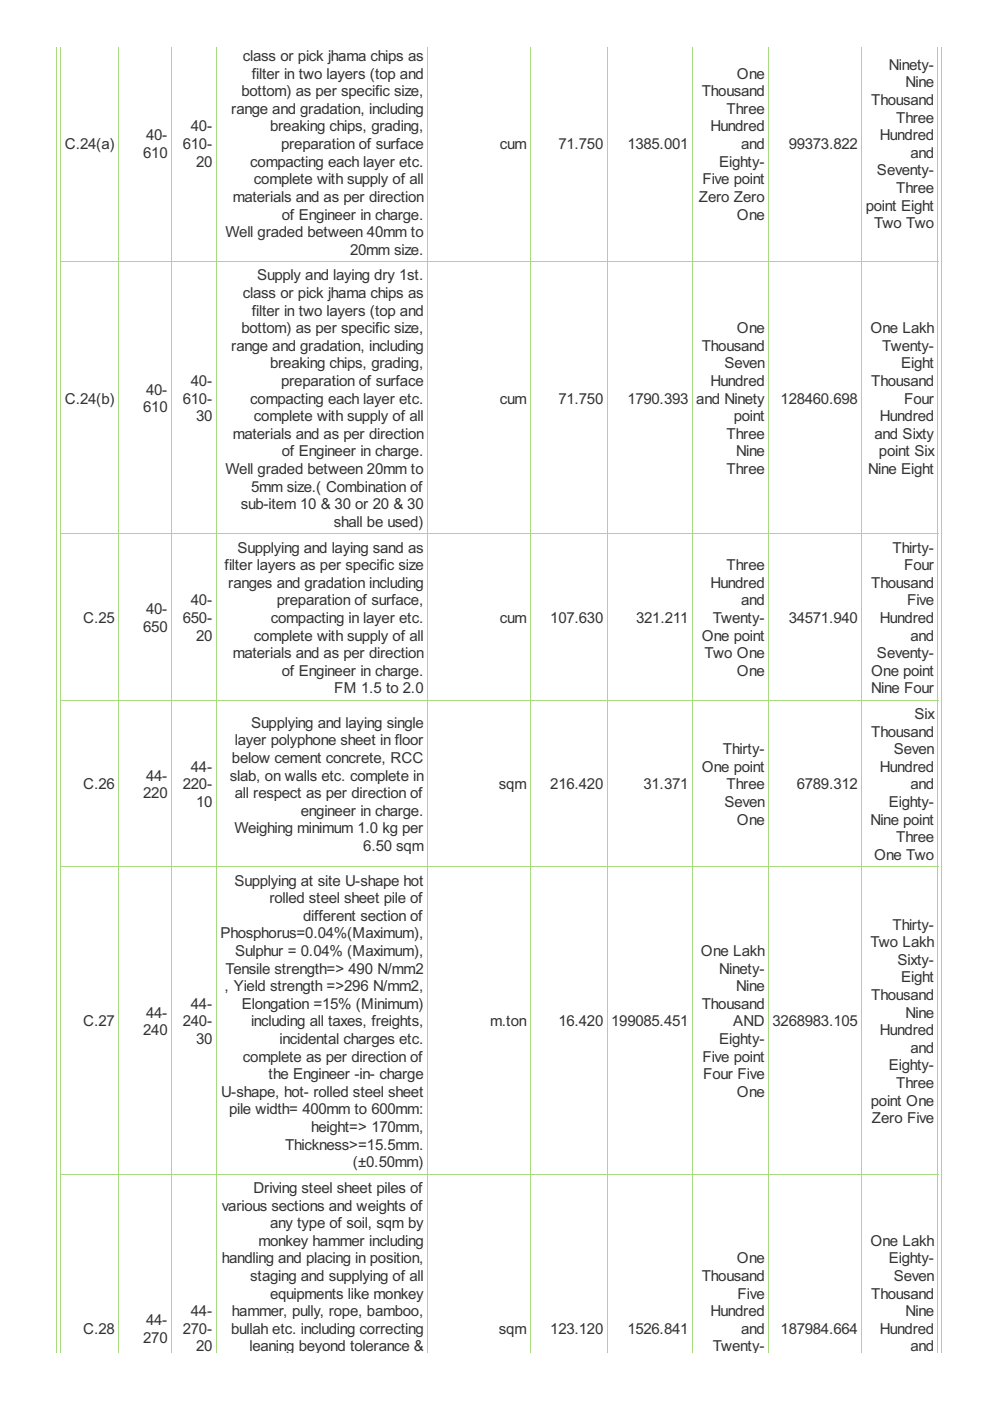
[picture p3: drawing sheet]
<svg xmlns="http://www.w3.org/2000/svg" width="210mm" height="297mm" viewBox="0 0 210 297" stroke-linecap="round" stroke-linejoin="round" font-family="sans-serif">
<defs><g id="words">
<g font-size="3.6" fill="#333">
<text x="51.5" y="12.9">class or pick jhama chips as</text>
<text x="53.4" y="16.7">filter in two layers (top and</text>
<text x="156.2" y="16.7">One</text>
<text x="188.4" y="14.8">Ninety-</text>
<text x="51.2" y="20.4">bottom) as per specific size,</text>
<text x="148.8" y="20.4">Thousand</text>
<text x="184.7" y="22.3">Thousand</text>
<text x="192" y="18.5">Nine</text>
<text x="31" y="29.7">40-</text>
<text x="40.5" y="27.9">40-</text>
<text x="49" y="24.1">range and gradation, including</text>
<text x="57.3" y="27.9">breaking chips, grading,</text>
<text x="150.6" y="27.9">Hundred</text>
<text x="154.1" y="24.1">Three</text>
<text x="186.6" y="29.7">Hundred</text>
<text x="190" y="26">Three</text>
<text x="13.8" y="31.6">C.24(a)</text>
<text x="30.4" y="33.5">610</text>
<text x="38.8" y="31.6">610-</text>
<text x="41.6" y="35.3">20</text>
<text x="53.1" y="35.3">compacting each layer etc.</text>
<text x="59.6" y="31.6">preparation of surface</text>
<text x="105.9" y="31.6">cum</text>
<text x="118.4" y="31.6">71.750</text>
<text x="133" y="31.6">1385.001</text>
<text x="152.5" y="35.3">Eighty-</text>
<text x="157.1" y="31.6">and</text>
<text x="167.2" y="31.6">99373.822</text>
<text x="193" y="33.5">and</text>
<text x="53.8" y="39.1">complete with supply of all</text>
<text x="148.9" y="39.1">Five point</text>
<text x="185.9" y="37.2">Seventy-</text>
<text x="190" y="40.9">Three</text>
<text x="49.3" y="42.8">materials and as per direction</text>
<text x="59.8" y="46.5">of Engineer in charge.</text>
<text x="148.1" y="42.8">Zero Zero</text>
<text x="156.2" y="46.5">One</text>
<text x="183.6" y="44.7">point Eight</text>
<text x="47.8" y="50.3">Well graded between 40mm to</text>
<text x="185.3" y="48.4">Two Two</text>
<text x="54.5" y="59.4">Supply and laying dry 1st.</text>
<text x="74.2" y="54">20mm size.</text>
<text x="51.5" y="63.2">class or pick jhama chips as</text>
<text x="51.2" y="70.6">bottom) as per specific size,</text>
<text x="53.4" y="66.9">filter in two layers (top and</text>
<text x="156.2" y="70.6">One</text>
<text x="184.5" y="70.6">One Lakh</text>
<text x="49" y="74.4">range and gradation, including</text>
<text x="148.8" y="74.4">Thousand</text>
<text x="187" y="74.4">Twenty-</text>
<text x="31" y="83.7">40-</text>
<text x="40.5" y="81.8">40-</text>
<text x="57.3" y="78.1">breaking chips, grading,</text>
<text x="59.6" y="81.8">preparation of surface</text>
<text x="150.6" y="81.8">Hundred</text>
<text x="153.6" y="78.1">Seven</text>
<text x="184.7" y="81.8">Thousand</text>
<text x="191.1" y="78.1">Eight</text>
<text x="13.8" y="85.6">C.24(b)</text>
<text x="30.4" y="87.4">610</text>
<text x="38.8" y="85.6">610-</text>
<text x="41.6" y="89.3">30</text>
<text x="53.1" y="85.6">compacting each layer etc.</text>
<text x="53.8" y="89.3">complete with supply of all</text>
<text x="105.9" y="85.6">cum</text>
<text x="118.4" y="85.6">71.750</text>
<text x="133" y="85.6">1790.393</text>
<text x="147.6" y="85.6">and Ninety</text>
<text x="155.6" y="89.3">point</text>
<text x="165.5" y="85.6">128460.698</text>
<text x="186.6" y="89.3">Hundred</text>
<text x="191.7" y="85.6">Four</text>
<text x="49.3" y="93">materials and as per direction</text>
<text x="154.1" y="93">Three</text>
<text x="185.4" y="93">and Sixty</text>
<text x="47.8" y="100.5">Well graded between 20mm to</text>
<text x="59.8" y="96.8">of Engineer in charge.</text>
<text x="154.1" y="100.5">Three</text>
<text x="156.1" y="96.8">Nine</text>
<text x="184.1" y="100.5">Nine Eight</text>
<text x="186.4" y="96.8">point Six</text>
<text x="51" y="108">sub-item 10 &amp; 30 or 20 &amp; 30</text>
<text x="53.2" y="104.2">5mm size.( Combination of</text>
<text x="70.8" y="111.7">shall be used)</text>
<text x="50.3" y="117.1">Supplying and laying sand as</text>
<text x="189.2" y="117.1">Thirty-</text>
<text x="47.6" y="120.9">filter layers as per specific size</text>
<text x="48.4" y="124.6">ranges and gradation including</text>
<text x="150.6" y="124.6">Hundred</text>
<text x="154.1" y="120.9">Three</text>
<text x="184.7" y="124.6">Thousand</text>
<text x="191.7" y="120.9">Four</text>
<text x="31" y="130.2">40-</text>
<text x="40.5" y="128.3">40-</text>
<text x="58.7" y="128.3">preparation of surface,</text>
<text x="157.1" y="128.3">and</text>
<text x="192.3" y="128.3">Five</text>
<text x="17.7" y="132.1">C.25</text>
<text x="30.4" y="133.9">650</text>
<text x="38.8" y="132.1">650-</text>
<text x="41.6" y="135.8">20</text>
<text x="53.8" y="135.8">complete with supply of all</text>
<text x="57.4" y="132.1">compacting in layer etc.</text>
<text x="105.9" y="132.1">cum</text>
<text x="116.7" y="132.1">107.630</text>
<text x="134.9" y="132.1">321.211</text>
<text x="148.8" y="135.8">One point</text>
<text x="151.1" y="132.1">Twenty-</text>
<text x="167.2" y="132.1">34571.940</text>
<text x="186.6" y="132.1">Hundred</text>
<text x="193" y="135.8">and</text>
<text x="49.3" y="139.5">materials and as per direction</text>
<text x="59.8" y="143.3">of Engineer in charge.</text>
<text x="149.4" y="139.5">Two One</text>
<text x="156.2" y="143.3">One</text>
<text x="184.7" y="143.3">One point</text>
<text x="185.9" y="139.5">Seventy-</text>
<text x="70.9" y="147">FM 1.5 to 2.0</text>
<text x="184.7" y="147">Nine Four</text>
<text x="53.3" y="154.3">Supplying and laying single</text>
<text x="193.9" y="152.4">Six</text>
<text x="49.2" y="161.8">below cement concrete, RCC</text>
<text x="49.8" y="158">layer polyphone sheet in floor</text>
<text x="153.3" y="159.9">Thirty-</text>
<text x="184.7" y="156.2">Thousand</text>
<text x="189.5" y="159.9">Seven</text>
<text x="17.7" y="167.4">C.26</text>
<text x="31" y="165.5">44-</text>
<text x="38.8" y="167.4">220-</text>
<text x="40.5" y="163.6">44-</text>
<text x="48.7" y="165.5">slab, on walls etc. complete in</text>
<text x="105.8" y="167.4">sqm</text>
<text x="116.7" y="167.4">216.420</text>
<text x="136.4" y="167.4">31.371</text>
<text x="148.8" y="163.6">One point</text>
<text x="154.1" y="167.4">Three</text>
<text x="168.9" y="167.4">6789.312</text>
<text x="186.6" y="163.6">Hundred</text>
<text x="193" y="167.4">and</text>
<text x="30.4" y="169.2">220</text>
<text x="41.6" y="171.1">10</text>
<text x="49.8" y="169.2">all respect as per direction of</text>
<text x="63.8" y="173">engineer in charge.</text>
<text x="153.6" y="171.1">Seven</text>
<text x="188.4" y="171.1">Eighty-</text>
<text x="49.7" y="176.7">Weighing minimum 1.0 kg per</text>
<text x="156.2" y="174.8">One</text>
<text x="184.5" y="174.8">Nine point</text>
<text x="190" y="178.6">Three</text>
<text x="77" y="180.4">6.50 sqm</text>
<text x="185.3" y="182.3">One Two</text>
<text x="49.7" y="187.8">Supplying at site U-shape hot</text>
<text x="57.1" y="191.5">rolled steel sheet pile of</text>
<text x="64.3" y="195.2">different section of</text>
<text x="189.2" y="197.1">Thirty-</text>
<text x="46.7" y="199">Phosphorus=0.04%(Maximum),</text>
<text x="49.9" y="202.7">Sulphur = 0.04% (Maximum),</text>
<text x="148.6" y="202.7">One Lakh</text>
<text x="184.5" y="200.8">Two Lakh</text>
<text x="47.8" y="206.4">Tensile strength=&gt; 490 N/mm2</text>
<text x="152.5" y="206.4">Ninety-</text>
<text x="190.3" y="204.5">Sixty-</text>
<text x="191.1" y="208.3">Eight</text>
<text x="31" y="215.7">44-</text>
<text x="40.5" y="213.9">44-</text>
<text x="47.6" y="210.1">, Yield strength =&gt;296 N/mm2,</text>
<text x="51.3" y="213.9">Elongation =15% (Minimum)</text>
<text x="148.8" y="213.9">Thousand</text>
<text x="156.1" y="210.1">Nine</text>
<text x="184.7" y="212">Thousand</text>
<text x="192" y="215.7">Nine</text>
<text x="17.7" y="217.6">C.27</text>
<text x="30.4" y="219.5">240</text>
<text x="38.8" y="217.6">240-</text>
<text x="41.6" y="221.3">30</text>
<text x="53.2" y="217.6">including all taxes, freights,</text>
<text x="59.3" y="221.3">incidental charges etc.</text>
<text x="103.9" y="217.6">m.ton</text>
<text x="118.4" y="217.6">16.420</text>
<text x="129.6" y="217.6">199085.451</text>
<text x="152.5" y="221.3">Eighty-</text>
<text x="155.5" y="217.6">AND</text>
<text x="163.8" y="217.6">3268983.105</text>
<text x="186.6" y="219.5">Hundred</text>
<text x="51.5" y="225.1">complete as per direction of</text>
<text x="148.9" y="225.1">Five point</text>
<text x="188.4" y="226.9">Eighty-</text>
<text x="193" y="223.2">and</text>
<text x="46.9" y="232.5">U-shape, hot- rolled steel sheet</text>
<text x="57" y="228.8">the Engineer -in- charge</text>
<text x="149.1" y="228.8">Four Five</text>
<text x="156.2" y="232.5">One</text>
<text x="190" y="230.7">Three</text>
<text x="48.6" y="236.3">pile width= 400mm to 600mm:</text>
<text x="184.6" y="234.4">point One</text>
<text x="184.9" y="238.1">Zero Five</text>
<text x="60.4" y="243.7">Thickness&gt;=15.5mm.</text>
<text x="66" y="240">height=&gt; 170mm,</text>
<text x="74.8" y="247.5">(±0.50mm)</text>
<text x="47" y="256.7">various sections and weights of</text>
<text x="53.7" y="252.9">Driving steel sheet piles of</text>
<text x="57.3" y="260.4">any type of soil, sqm by</text>
<text x="47" y="267.8">handling and placing in position,</text>
<text x="54.8" y="264.1">monkey hammer including</text>
<text x="156.2" y="267.8">One</text>
<text x="184.5" y="264.1">One Lakh</text>
<text x="188.4" y="267.8">Eighty-</text>
<text x="53.1" y="271.6">staging and supplying of all</text>
<text x="57.3" y="275.3">equipments like monkey</text>
<text x="148.8" y="271.6">Thousand</text>
<text x="156.4" y="275.3">Five</text>
<text x="184.7" y="275.3">Thousand</text>
<text x="189.5" y="271.6">Seven</text>
<text x="31" y="280.9">44-</text>
<text x="40.5" y="279">44-</text>
<text x="49.2" y="279">hammer, pully, rope, bamboo,</text>
<text x="150.6" y="279">Hundred</text>
<text x="192" y="279">Nine</text>
<text x="17.7" y="282.8">C.28</text>
<text x="30.4" y="284.6">270</text>
<text x="38.8" y="282.8">270-</text>
<text x="41.6" y="286.5">20</text>
<text x="49" y="282.8">bullah etc. including correcting</text>
<text x="52.9" y="286.5">leaning beyond tolerance &amp;</text>
<text x="105.8" y="282.8">sqm</text>
<text x="116.7" y="282.8">123.120</text>
<text x="133" y="282.8">1526.841</text>
<text x="151.1" y="286.5">Twenty-</text>
<text x="157.1" y="282.8">and</text>
<text x="165.5" y="282.8">187984.664</text>
<text x="186.6" y="282.8">Hundred</text>
<text x="193" y="286.5">and</text>
</g>
</g></defs>
<g fill="none" stroke="#a8da7f" stroke-width=".21">
<path d="M11.9 9.9v277M12.9 9.9v277M25.2 9.9v277M36.4 9.9v277M45.8 9.9v277M90.6 9.9v277M112.4 9.9v277M128.7 9.9v277M146.8 9.9v277M162.9 9.9v277M182.7 9.9v277M198.9 9.9v277"/>
<path d="M199.7 9.9v277M12.8 55.5h186.2M12.8 113.2h186.2M12.8 148.5h186.2M12.8 183.8h186.2M12.8 249h186.2"/>
</g>
<use href="#words"/>
</svg>
